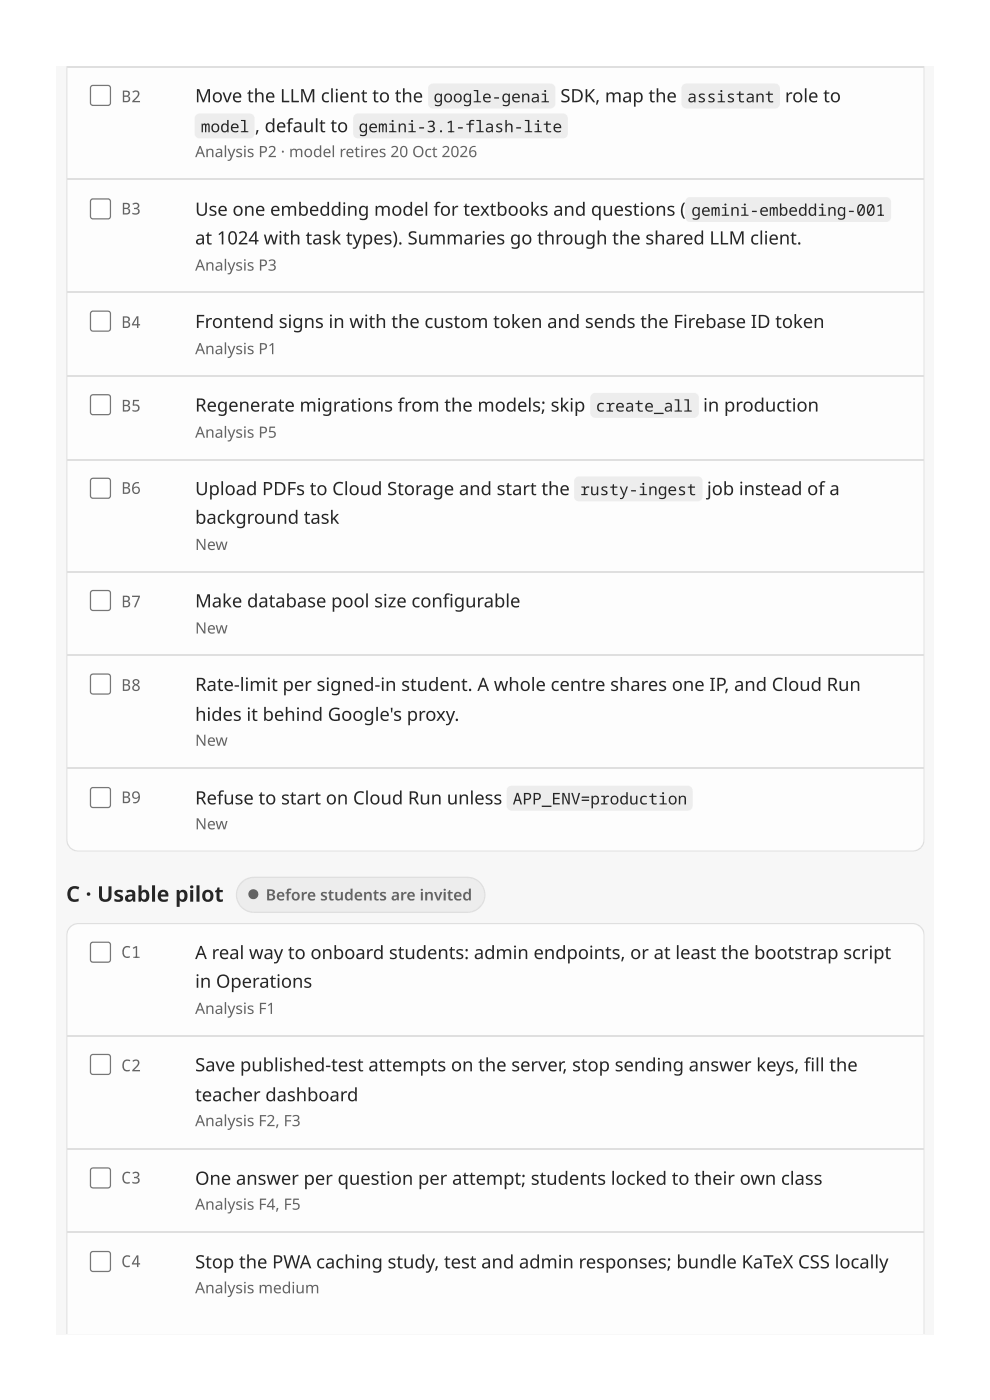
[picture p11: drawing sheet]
<svg xmlns="http://www.w3.org/2000/svg" width="210mm" height="297mm" viewBox="0 0 210 297" stroke-linecap="round" stroke-linejoin="round" font-family="sans-serif">
<defs><g id="words">
<text font-size="4.6" fill="#2a2520" x="14" y="191.3">C · Usable pilot</text>
<g font-size="3.9" fill="#2a2520">
<text x="41.4" y="21.7">Move the LLM client to the</text>
<text x="118.8" y="21.7">SDK, map the</text>
<text x="166.4" y="21.7">role to</text>
<text x="54" y="28">,</text>
<text x="56.1" y="28">default to</text>
<text x="41.4" y="45.8">Use one embedding model for textbooks and questions (</text>
<text x="41.4" y="51.9">at 1024 with task types). Summaries go through the shared LLM client.</text>
<text x="41.4" y="69.6">Frontend signs in with the custom token and sends the Firebase ID token</text>
<text x="41.4" y="87.3">Regenerate migrations from the models; skip</text>
<text x="149.1" y="87.3">in production</text>
<text x="41.4" y="105">Upload PDFs to Cloud Storage and start the</text>
<text x="149.9" y="105">job instead of a</text>
<text x="41.4" y="111.1">background task</text>
<text x="41.4" y="128.9">Make database pool size confgurable</text>
<text x="93.9" y="128.9">i</text>
<text x="41.4" y="146.6">Rate-limit per signed-in student. A whole centre shares one IP, and Cloud Run</text>
<text x="41.4" y="152.9">hides it behind Google's proxy.</text>
<text x="41.4" y="170.7">Refuse to start on Cloud Run unless</text>
<text x="41.4" y="203.5">A real way to onboard students: admin endpoints, or at least the bootstrap script</text>
<text x="41.4" y="209.6">in Operations</text>
<text x="41.4" y="227.3">Save published-test attempts on the server, stop sending answer keys, fll the</text>
<text x="170.5" y="227.3">i</text>
<text x="41.4" y="233.6">teacher dashboard</text>
<text x="41.4" y="251.4">One answer per question per attempt; students locked to their own class</text>
<text x="41.4" y="269.1">Stop the PWA caching study, test and admin responses; bundle KaTeX CSS locally</text>
</g>
<g font-size="3.5" fill="#6b6256">
<text x="25.7" y="21.7">B2</text>
<text x="25.7" y="45.5">B3</text>
<text x="25.7" y="69.6">B4</text>
<text x="25.7" y="87.3">B5</text>
<text x="25.7" y="104.8">B6</text>
<text x="25.7" y="128.9">B7</text>
<text x="25.7" y="146.6">B8</text>
<text x="25.7" y="170.4">B9</text>
<text x="25.7" y="203.2">C1</text>
<text x="25.7" y="227.3">C2</text>
<text x="25.7" y="251.1">C3</text>
<text x="25.7" y="268.8">C4</text>
</g>
<g font-size="3.4" fill="#2a2520">
<text x="91.9" y="21.7">google-genai</text>
<text x="145.7" y="21.7">assistant</text>
<text x="42.6" y="28.1">model</text>
<text x="76" y="28.1">gemini-3.1-flash-lite</text>
<text x="146.6" y="45.8">gemini-embedding-001</text>
<text x="126.3" y="87.3">create_all</text>
<text x="123" y="105">rusty-ingest</text>
<text x="108.7" y="170.7">APP_ENV=production</text>
</g>
<g font-size="3.3" fill="#6b6256">
<text x="41.4" y="33.3">Analysis P2 · model retires 20 Oct 2026</text>
<text x="41.4" y="57.4">Analysis P3</text>
<text x="41.4" y="75.1">Analysis P1</text>
<text x="41.4" y="92.9">Analysis P5</text>
<text x="41.4" y="116.7">New</text>
<text x="41.4" y="134.4">New</text>
<text x="41.4" y="158.2">New</text>
<text x="41.4" y="175.9">New</text>
<text x="56.3" y="191">Before students are invited</text>
<text x="41.4" y="215.1">Analysis F1</text>
<text x="41.4" y="238.9">Analysis F2, F3</text>
<text x="41.4" y="256.6">Analysis F4, F5</text>
<text x="41.4" y="274.4">Analysis medium</text>
</g>
</g></defs>
<g fill="#fbf7ef">
<path d="M11.9 14h186v269.1h-186z"/>
<path d="M14 14h182.1v269.1h-182.1z"/>
</g>
<path d="M14.2 14h181.7v164.1a2.51 2.51 0 0 1-2.5 2.5h-176.7a2.51 2.51 0 0 1-2.5-2.5z" fill="#fffdf8"/>
<g fill="#e7decf">
<path d="M14 179.2h182.1v1.5h-182.1z"/>
<path d="M194.6 14h1.5v166.7h-1.5z"/>
<path d="M14 14h1.5v166.7h-1.5z"/>
</g>
<path d="M14.3 14.2h181.5M14.3 38h181.5M14.3 62h181.5M14.3 79.8h181.5M14.3 97.5h181.5M14.3 121.3h181.5M14.3 139h181.5M14.3 162.9h181.5" fill="none" stroke="#e7decf" stroke-width=".26"/>
<path d="M19.3 18.2l.3-.2h3.4l.3 .2 .2 .4v3.3l-.2 .4-.3 .1h-3.4l-.3-.1-.2-.4v-3.3z" fill="#fff"/>
<path d="M19.3 18.3l.4-.2h3.2l.4 .2 .1 .4v3.1l-.1 .4-.4 .2h-3.2l-.4-.2-.1-.4v-3.1z" fill="none" stroke="#767676" stroke-width=".26"/>
<g fill="#f3ede1">
<path d="M91.1 18l.7-.3h24.9a1.06 1.06 0 0 1 1 1.1v3.2a1.06 1.06 0 0 1-1 1h-24.9a1.06 1.06 0 0 1-1-1v-3.2z"/>
<path d="M144.8 18l.7-.3h18.8a1.06 1.06 0 0 1 1.1 1.1v3.2a1.06 1.06 0 0 1-1.1 1h-18.8a1.06 1.06 0 0 1-1-1v-3.2z"/>
<path d="M41.6 24.4l.7-.3h10.6a1.06 1.06 0 0 1 1.1 1v3.2a1.06 1.06 0 0 1-1.1 1.1h-10.6a1.06 1.06 0 0 1-1-1.1v-3.2z"/>
<path d="M75.2 24.4l.7-.3h43.4a1.06 1.06 0 0 1 1.1 1v3.2a1.06 1.06 0 0 1-1.1 1.1h-43.4a1.06 1.06 0 0 1-1-1.1v-3.2z"/>
</g>
<path d="M19.3 42.3l.3-.2h3.4l.3 .2 .2 .4v3.3l-.2 .4-.3 .1h-3.4l-.3-.1-.2-.4v-3.3z" fill="#fff"/>
<path d="M19.3 42.4l.4-.2h3.2l.4 .2 .1 .3v3.2l-.1 .4-.4 .1h-3.2l-.4-.1-.1-.4v-3.2z" fill="none" stroke="#767676" stroke-width=".26"/>
<path d="M145.6 42.1l.7-.3h41.6a1.06 1.06 0 0 1 1 1.1v3.1a1.06 1.06 0 0 1-1 1.1h-41.6a1.06 1.06 0 0 1-1-1.1v-3.1z" fill="#f3ede1"/>
<path d="M19.3 66.1l.3-.2h3.4l.3 .2 .2 .4v3.3l-.2 .4-.3 .1h-3.4l-.3-.1-.2-.4v-3.3z" fill="#fff"/>
<path d="M19.3 66.2l.4-.2h3.2l.4 .2 .1 .3v3.2l-.1 .4-.4 .1h-3.2l-.4-.1-.1-.4v-3.2z" fill="none" stroke="#767676" stroke-width=".26"/>
<path d="M19.3 83.8l.3-.1h3.4l.3 .1 .2 .4v3.3l-.2 .4-.3 .2h-3.4l-.3-.2-.2-.4v-3.3z" fill="#fff"/>
<path d="M19.3 83.9l.4-.2h3.2l.4 .2 .1 .4v3.1l-.1 .4-.4 .2h-3.2l-.4-.2-.1-.4v-3.1z" fill="none" stroke="#767676" stroke-width=".26"/>
<path d="M125.5 83.7l.7-.4h20.9a1.06 1.06 0 0 1 1.1 1.1v3.2a1.06 1.06 0 0 1-1.1 1h-20.9a1.06 1.06 0 0 1-1.1-1v-3.2z" fill="#f3ede1"/>
<path d="M19.3 101.5l.3-.1h3.4l.3 .1 .2 .4v3.4l-.2 .3-.3 .2h-3.4l-.3-.2-.2-.3v-3.4z" fill="#fff"/>
<path d="M19.3 101.6l.4-.1h3.2l.4 .1 .1 .4v3.2l-.1 .3-.4 .2h-3.2l-.4-.2-.1-.3v-3.2z" fill="none" stroke="#767676" stroke-width=".26"/>
<path d="M122 101.4l.8-.3h25.1a1.06 1.06 0 0 1 1.1 1v3.2a1.06 1.06 0 0 1-1.1 1.1h-25.1a1.06 1.06 0 0 1-1.1-1.1v-3.2z" fill="#f3ede1"/>
<path d="M19.3 125.4l.3-.2h3.4l.3 .2 .2 .3v3.4l-.2 .3-.3 .2h-3.4l-.3-.2-.2-.3v-3.4z" fill="#fff"/>
<path d="M19.3 125.4l.4-.1h3.2l.4 .1 .1 .4v3.2l-.1 .4-.4 .1h-3.2l-.4-.1-.1-.4v-3.2z" fill="none" stroke="#767676" stroke-width=".26"/>
<path d="M19.3 143.1l.3-.2h3.4l.3 .2 .2 .4v3.3l-.2 .4-.3 .1h-3.4l-.3-.1-.2-.4v-3.3z" fill="#fff"/>
<path d="M19.3 143.2l.4-.2h3.2l.4 .2 .1 .3v3.2l-.1 .4-.4 .1h-3.2l-.4-.1-.1-.4v-3.2z" fill="none" stroke="#767676" stroke-width=".26"/>
<path d="M19.3 167.2l.3-.2h3.4l.3 .2 .2 .3v3.4l-.2 .3-.3 .2h-3.4l-.3-.2-.2-.3v-3.4z" fill="#fff"/>
<path d="M19.3 167.2l.4-.1h3.2l.4 .1 .1 .4v3.2l-.1 .4-.4 .1h-3.2l-.4-.1-.1-.4v-3.2z" fill="none" stroke="#767676" stroke-width=".26"/>
<g fill="#f3ede1">
<path d="M107.7 167l.8-.3h37.3a1.06 1.06 0 0 1 1 1v3.2a1.06 1.06 0 0 1-1 1.1h-37.3a1.06 1.06 0 0 1-1.1-1.1v-3.2z"/>
<path d="M51.2 187.2l1.2-.8 1.4-.3h45.3a3.7 3.7 0 0 1 3.7 3.7 3.7 3.7 0 0 1-3.7 3.7h-45.3a3.7 3.7 0 0 1-3.4-2.2 3.7 3.7 0 0 1 .8-4.1z"/>
</g>
<path d="M51.2 187.2l1.2-.8 1.4-.3h45.3a3.7 3.7 0 0 1 3.7 3.7 3.7 3.7 0 0 1-3.7 3.7h-45.3a3.7 3.7 0 0 1-3.4-2.2 3.7 3.7 0 0 1 .8-4.1z" fill="none" stroke="#e7decf" stroke-width=".26"/>
<circle cx="53.7" cy="189.7" r="1.06" fill="#6b6256"/>
<path d="M14.9 196.7l.8-.6 1-.2h176.7a2.51 2.51 0 0 1 2.5 2.5v84.7h-181.7v-84.7l.1-.9z" fill="#fffdf8"/>
<g fill="#e7decf">
<path d="M14 195.8h182.1v1.5h-182.1z"/>
<path d="M194.6 195.8h1.5v87.3h-1.5z"/>
<path d="M14 195.8h1.5v87.3h-1.5z"/>
</g>
<path d="M14.3 219.7h181.5M14.3 243.8h181.5M14.3 261.3h181.5" fill="none" stroke="#e7decf" stroke-width=".26"/>
<path d="M19.3 200l.3-.2h3.4l.3 .2 .2 .3v3.4l-.2 .4-.3 .1h-3.4l-.3-.1-.2-.4v-3.4z" fill="#fff"/>
<path d="M19.3 200l.4-.1h3.2l.4 .1 .1 .4v3.2l-.1 .4-.4 .1h-3.2l-.4-.1-.1-.4v-3.2z" fill="none" stroke="#767676" stroke-width=".26"/>
<path d="M19.3 223.8l.3-.2h3.4l.3 .2 .2 .4v3.3l-.2 .4-.3 .1h-3.4l-.3-.1-.2-.4v-3.3z" fill="#fff"/>
<path d="M19.3 223.9l.4-.2h3.2l.4 .2 .1 .3v3.2l-.1 .4-.4 .1h-3.2l-.4-.1-.1-.4v-3.2z" fill="none" stroke="#767676" stroke-width=".26"/>
<path d="M19.3 247.9l.3-.2h3.4l.3 .2 .2 .3v3.4l-.2 .3-.3 .2h-3.4l-.3-.2-.2-.3v-3.4z" fill="#fff"/>
<path d="M19.3 247.9l.4-.1h3.2l.4 .1 .1 .4v3.2l-.1 .4-.4 .1h-3.2l-.4-.1-.1-.4v-3.2z" fill="none" stroke="#767676" stroke-width=".26"/>
<path d="M19.3 265.6l.3-.2h3.4l.3 .2 .2 .4v3.3l-.2 .4-.3 .1h-3.4l-.3-.1-.2-.4v-3.3z" fill="#fff"/>
<path d="M19.3 265.7l.4-.2h3.2l.4 .2 .1 .3v3.2l-.1 .4-.4 .1h-3.2l-.4-.1-.1-.4v-3.2z" fill="none" stroke="#767676" stroke-width=".26"/>
<use href="#words"/>
</svg>
